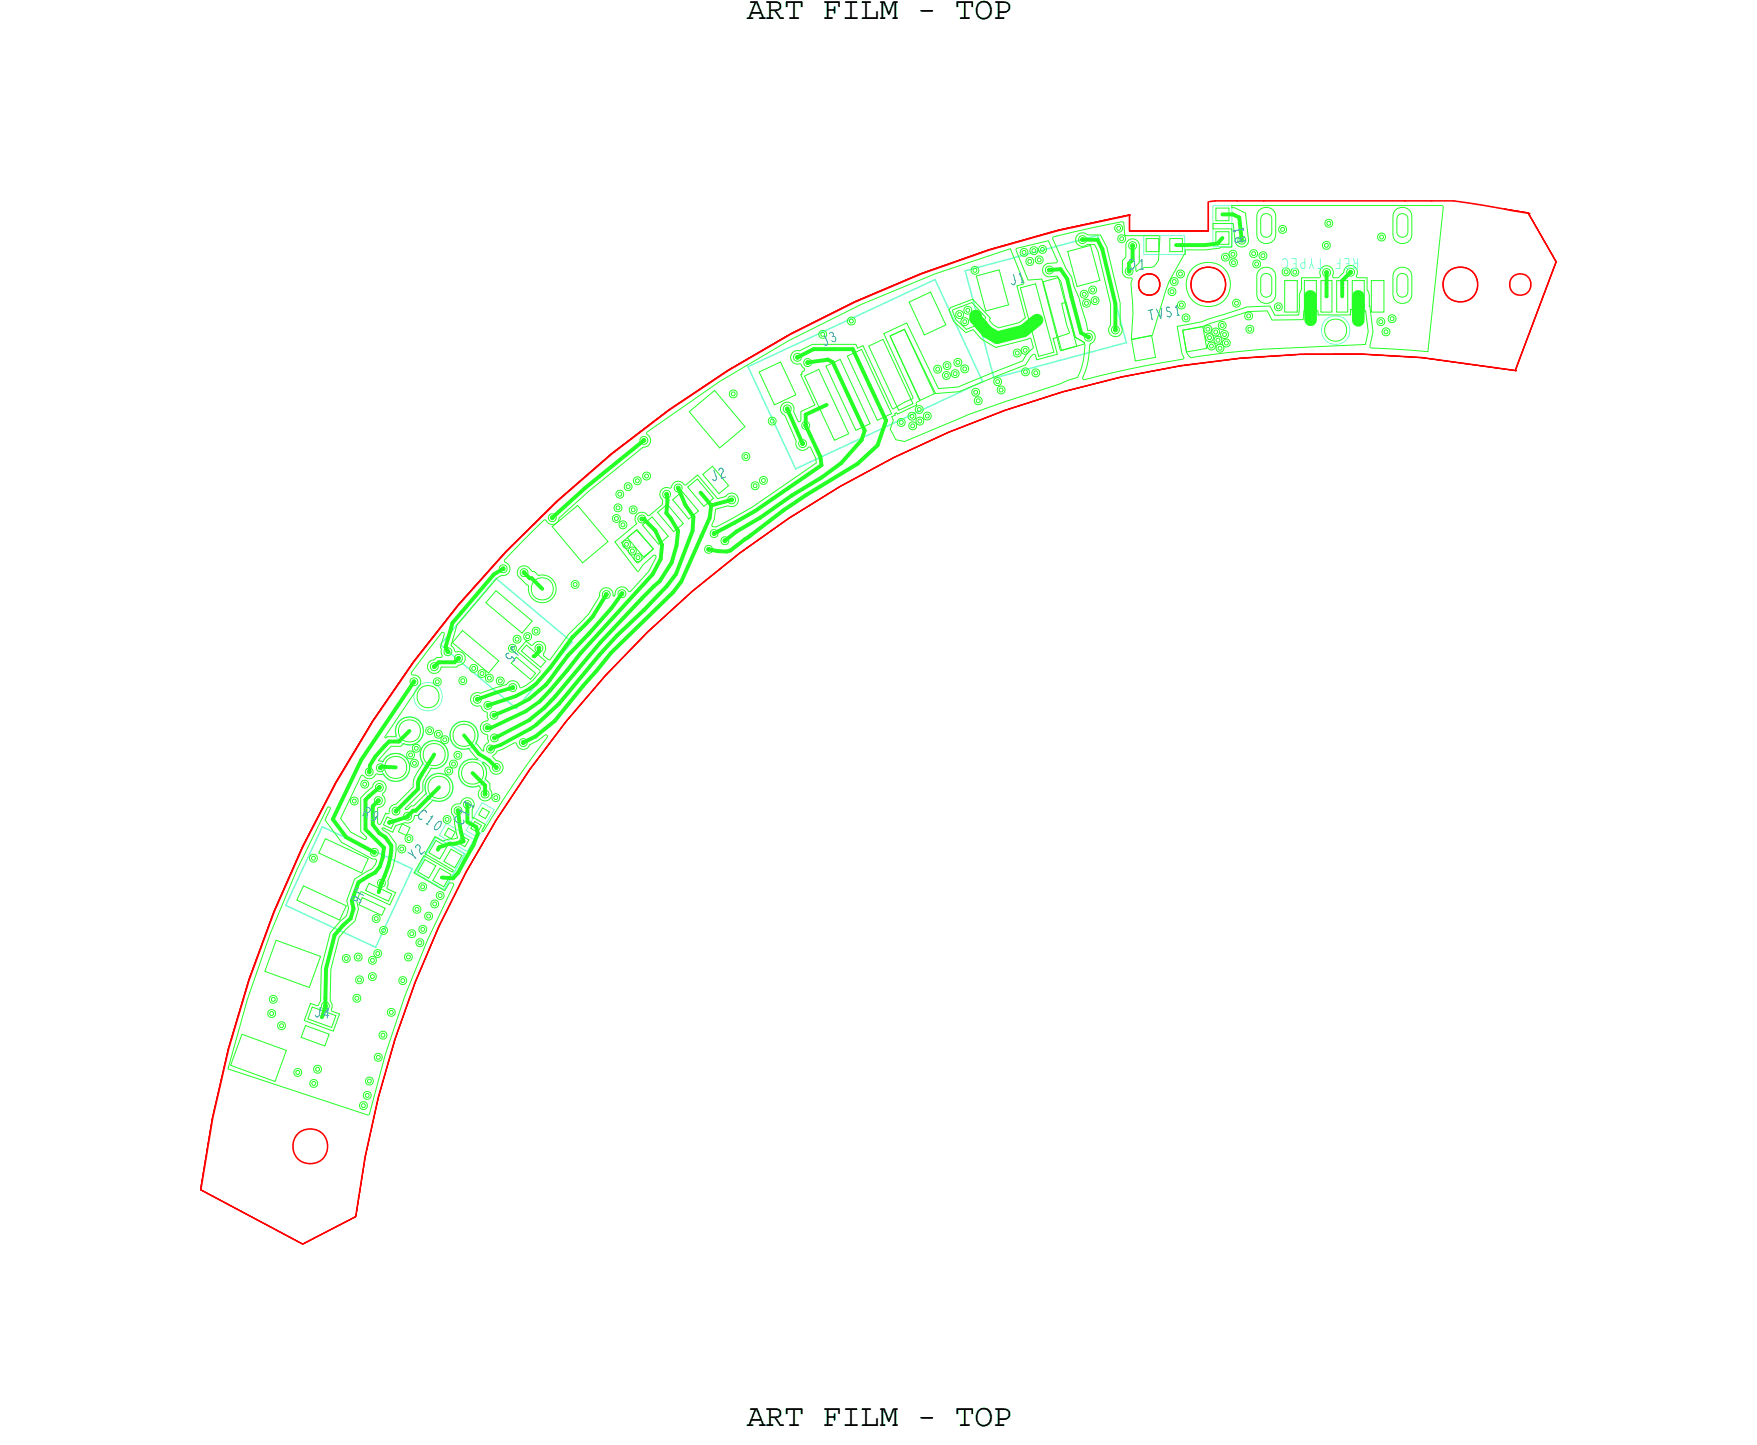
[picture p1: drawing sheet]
<svg xmlns="http://www.w3.org/2000/svg" width="112mm" height="92mm" viewBox="0 0 112 92" stroke-linecap="round" stroke-linejoin="round" font-family="sans-serif">
<defs><g id="words">
<g font-size="2">
<text x="47.4" y="1.2">ART FILM - TOP</text>
<text x="47.4" y="90.5">ART FILM - TOP</text>
</g>
<g font-size=".6" fill="#0097b7">
<text x="71.7" y="17.1">D1</text>
<text x="79.1" y="15.3" transform="rotate(-100 79.1 15.3)">R 1</text>
<text x="52.3" y="22" transform="rotate(-25 52.3 22)">J3</text>
<text x="64.2" y="18.1" transform="rotate(-15 64.2 18.1)">J1</text>
<text x="72.9" y="20.3" transform="rotate(-10 72.9 20.3)">T V S 1</text>
<text x="45.2" y="30.6" transform="rotate(-20 45.2 30.6)">J2</text>
<text x="32.6" y="40.9" transform="rotate(130 32.6 40.9)">J5</text>
<text x="23" y="51.8" transform="rotate(25 23 51.8)">R9</text>
<text x="26.4" y="51.8" transform="rotate(35 26.4 51.8)">C 1 0</text>
<text x="29.3" y="52.4" transform="rotate(-60 29.3 52.4)">C 1 1</text>
<text x="22.7" y="56.3" transform="rotate(115 22.7 56.3)">J6</text>
<text x="26.3" y="54.6" transform="rotate(-40 26.3 54.6)">Y2</text>
</g>
<text font-size=".6" fill="#75ffd9" x="86.2" y="16.4" transform="rotate(-180 86.2 16.4)">REF</text>
</g></defs>
<!-- layer: Board Outline -->
<g fill="none" stroke="#f00" stroke-width=".1">
<path d="M71.7 14.7h5zM71.7 13.7v1zM71.7 13.7a72.6 72.6 0 0 0-58.9 61.8M76.7 12.8v1.9zM77.1 12.7h1.4zM77.1 12.7l-.3 .1M78.5 12.7h1.7zM80.2 12.7h9zM89.2 12.7h1.7zM90.9 12.7h1.4zM92.3 12.8l3.8 .6M96.1 13.4l1 .2"/>
<path d="M97 13.5l1.8 3.1zM98.8 16.6l-2.6 6.9zM96.2 23.5a62.6 62.6 0 0 0-73.6 53.7M12.8 75.5l6.4 3.5zM19.2 79l3.4-1.8z"/>
<circle cx="72.9" cy="18.1" r=".68"/>
<circle cx="76.7" cy="18.1" r="1.11"/>
<circle cx="92.7" cy="18.1" r="1.11"/>
<circle cx="96.5" cy="18.1" r=".68"/>
<circle cx="19.7" cy="72.8" r="1.11"/>
</g>
<g fill="none" stroke="#f00" stroke-width=".06">
<path d="M71.7 13.6h.1M71.7 13.6v1.1zM71.7 14.7h5zM71.7 13.7v1zM71.7 13.6a72.6 72.6 0 0 0-59 61.9M76.7 12.8v1.9zM95.5 13.3l1.5 .2M97 13.5h.1M97 13.5l1.8 3.1zM98 18.8l-1.8 4.7zM98.8 16.6l-.8 2.2zM96.2 23.5h.1"/>
<path d="M96.2 23.5a62.6 62.6 0 0 0-73.6 53.7M12.7 75.5h.1M12.8 75.5h.1M12.8 75.5l6.4 3.5zM19.2 79l3.4-1.8z"/>
<circle cx="72.9" cy="18.1" r=".68"/>
<circle cx="76.7" cy="18.1" r="1.11"/>
<circle cx="92.7" cy="18.1" r="1.11"/>
</g>
<!-- layer: Components -->
<g fill="none" stroke="#75ffd9" stroke-width=".1">
<path d="M59.4 17.7l3 6.5zM61.3 17.2l8.4-2.3zM61.3 17.2l1.8 6.8zM69.7 14.9l1.8 6.8zM31.5 36.7l-3.6 4.2zM31.5 36.7l4.8 4.1zM47.5 23.3l11.9-5.6zM47.5 23.3l3 6.5zM50.5 29.8l11.9-5.6zM63.1 24l8.4-2.3zM18.1 57.5l5.7 2.6zM20.5 52.5l5.7 2.6z"/>
<path d="M20.5 52.5l-2.4 5zM26.2 55.1l-2.4 5zM26.4 55.4l1.8 1.1zM27.7 53.1l1.8 1.1zM27.7 53.1l-1.3 2.3zM27.9 40.9l4.9 4.1zM29.5 54.3l-1.3 2.2zM29.5 54.2v.1zM36.3 40.8l-3.5 4.2z"/>
</g>
<g fill="none" stroke="#75ffd9" stroke-width=".06">
<path d="M72.6 15h2.6zM72.6 15v1.2zM72.6 16.2h2.6zM75.2 15v1.2zM77 15.7h1.2zM77 13.1h1.2zM77 13.1v2.6zM78.2 13.1v2.6zM28.3 52.3l1.8 1-.4 .7-1.8-1zM30.6 51l.8 .4-1.1 1.8-.7-.5z"/>
<circle cx="84.8" cy="21" r=".91"/>
<circle cx="25.1" cy="48.7" r=".91"/>
<circle cx="26" cy="46.4" r=".91"/>
<circle cx="27.2" cy="44.2" r=".91"/>
<circle cx="27.6" cy="47.9" r=".91"/>
<circle cx="27.9" cy="50" r=".91"/>
<circle cx="29.4" cy="46.7" r=".91"/>
<circle cx="30" cy="49.1" r=".91"/>
</g>
<!-- layer: Nets -->
<g fill="none" stroke="#26ff26" stroke-width=".25">
<path d="M66.6 17.1h.7zM67.3 17.1l.4 .6zM67.7 17.7l.3 1.1zM68 18.8l.6 2.3zM68.7 15.2h1zM69.7 15.2l.3 .6zM70 15.8l.8 3.5zM70.8 19.3v1.6zM71.9 15.6v.9zM74.7 15.6h1.8zM76.5 15.6l.8-.1zM77.6 13.6h.7z"/>
<path d="M77.6 15.1l-.3 .4zM78.3 13.6l.4 .2zM78.7 13.8l.1 1.4zM84.2 18.8h.1M84.2 17.3v1.5zM85.2 17.8l.5-.5zM85.2 17.8v1zM28.6 39.9l-.3 1.2zM28.7 39.5l-.1 .4zM31.3 36.5l-2.6 3zM31.3 36.5l.6-.4zM33.3 36.3l.3 .4z"/>
<path d="M33.6 36.7h.1zM33.7 36.7l.7 .7zM35.1 32.9l2.1-1.9zM37.2 31l3.7-3zM37.6 39.1l-.4 .5zM38.5 37.7l-.9 1.4zM38.8 38.6l-1.4 1.6zM39.5 37.7l-.7 .9zM40.7 32.9h.2zM40.7 38l-2.6 2.8zM40.9 32.9l.7 .8zM41.4 36.5l-4.6 5z"/>
<path d="M41.5 37.2l-.8 .8zM41.5 37.2l.4-.3zM41.6 33.7l.4 .9zM41.9 35.5l-.5 1zM42 34.6l-.1 .9zM42.3 32.6l.3 .3zM42.3 37.2l-1.4 1.5zM42.3 31.4l.1 .4zM42.4 31.8l-.1 .8zM42.6 32.9l.4 .8zM42.6 35.7l-.7 1.2zM42.9 36.4l-.6 .8z"/>
<path d="M42.9 34.6l-.3 1.1zM43 33.7l-.1 .9zM43 31l.1 .2zM43.1 31.2l.4 .9zM43.2 36.9l-.5 .7zM43.5 32.1l.5 .7zM43.7 35.9l-.5 1zM44 33.7l-1.1 2.7zM44 32.8v.9zM44.5 31.3l.6 .8zM44.5 34l-.8 1.9zM45 34.9l.6 .1z"/>
<path d="M45 32.9l-.5 1.1zM45.1 32.1l1.3-.4zM45.1 32.1l-.1 .8zM45.3 33.9l1.3-.7zM45.6 35h.5zM46 34.3l.8-.6zM46.1 35l.3-.1zM46.4 34.9l.9-.7zM46.6 33.2l1.3-.8zM46.8 33.7l1.5-.8zM47.3 34.2l.2-.1zM47.5 34.1l.1-.1z"/>
<path d="M47.6 34l2.1-1.6zM47.9 32.4l4.2-2.9zM48.3 32.9l2-1.4zM49.7 32.4l1.5-1zM50 26l.9 2.2zM50.3 31.5l1.9-1.2zM50.6 22.7l1-.5zM51.1 26.3l1.4-.6zM51.1 26.3v.7zM51.1 27l1 2zM51.2 31.4l3.2-2zM51.3 23l1.3-.2z"/>
<path d="M51.6 22.2h1.4zM52.1 29v.5zM52.2 30.3l1.2-.9zM52.6 22.8l.3 .2zM52.9 23l.9 2.1zM53 22.2h1.1zM53.8 25.1l1.1 2.2zM54.1 22.2l1.1 2.2zM54.4 29.4l1.3-1.1zM54.7 27.9l-1.3 1.5zM54.9 27.3l-.2 .6zM55.2 24.4l1 2.3z"/>
<path d="M56.2 26.7l-.5 1.6zM68.6 21.1l.5 .3zM21.1 52l.9 1.1zM21.2 59.4l-.5 2.1zM21.8 58.7l-.6 .7zM21.8 58.7l.5-.4zM22 53.1l1.8 1zM22.3 57.2l.1 .5zM22.4 57.7l-.1 .6zM22.8 56l-.5 1.2zM22.8 56l.6-.4zM22.9 48.2l-1.8 3.8z"/>
<path d="M23.2 52.6l1.2 1.2zM23.2 50.8v1.8zM23.4 55.6l.4-.2zM23.4 50.5l-.2 .3zM23.4 50.5l.7-.5zM23.5 48.6l-.1 .4zM23.7 52.3l.4 .6zM23.7 51.2l.3-.4zM23.7 51.2v.9zM23.8 48l-.3 .6zM24.1 52.9l.4 .2zM24.1 55l-.3 .4z"/>
<path d="M24.1 48.7h.1zM24.2 56.1l-.2 .5zM24.2 48.7h.9zM24.3 54.5l-.2 .5zM24.4 53.8l-.1 .7zM24.4 47.4l.3-.3zM24.4 47.4l-.6 .6zM24.4 55.6l-.2 .5zM24.5 53.1l.3 .6zM24.6 55l-.2 .6zM24.7 47.1h.6zM24.7 52.2l1.1-.3z"/>
<path d="M24.7 52.2h.1M24.8 54.4l-.2 .6zM24.8 54v.4zM24.8 53.7v.3zM25.3 47.1l.7-.7zM25.9 51.8h.1M26.2 51.5h.2zM26.2 51.5l-.3 .3zM26.3 43.3l-3.4 4.9zM26.5 50.1l-1.4 1.4zM26.5 49.7v.4zM26.6 49.5l-.1 .2z"/>
<path d="M26.8 49.2l-.2 .3zM27.2 50.7h.1M27.2 50.7l-.8 .8zM27.6 47.9l-.8 1.3zM27.8 42h1.1zM27.8 42l-.2 .3zM27.9 50l-.7 .7zM27.9 53.8l.6-.2zM27.9 53.8l-.1 .1zM28 55.7h.8zM28.3 41.1l.1 .3zM28.5 53.6h.3z"/>
<path d="M28.8 53.6l.6-.2zM29.1 55.4l-.3 .3zM29.1 41.8l-.2 .2zM29.2 52.4l.1 .4zM29.3 52.8l.1 .6zM29.5 54.6l-.4 .8zM29.7 51.1v1.1zM30 49.1l.8 .8zM30 53.7l-.5 .9zM30.2 52.5l.1 .4zM30.3 52.9l-.3 .8zM30.8 49.9v.5z"/>
<path d="M30.9 46.2h.3zM31 48.2l.5 .5zM31.1 47.5l.1-.1zM31.2 47.4h.2zM33.2 47.1l.8-.4zM33.6 44.4l1-.9zM33.6 45.7l1-.8zM33.6 43.7l.4-.3zM33.9 41.6h.1M33.9 41.6l.3-.2zM34 46.7l1.2-.9zM34 46l1.5-1.3z"/>
<path d="M34.2 41.1v.3zM34.9 43.2l-.3 .3zM34.9 43.8l-.7 .7zM34.9 42.4l-.9 1zM35.2 44.2l-.6 .7zM35.5 42.4l-.6 .8zM36 42.5l-1.1 1.3zM36.1 41.6l-.6 .8zM36.3 40.5l-1.4 1.9zM36.3 40.5l.9-.9zM36.8 41.5l-.8 1zM37 43.5l-1.8 2.3z"/>
<path d="M37.4 40.2l-1.3 1.4zM37.9 42.6l-.9 .9zM38 41.6l-2.5 3.1zM38.1 40.8l-2.9 3.4zM38.8 41.4l3.9-3.8zM38.8 41.4l-.9 1.2zM39.2 40.3l1.7-1.6zM39.2 40.3l-1.2 1.3zM20.7 64l-.3 .6zM20.7 63.4v.5zM20.7 63.9v.1zM20.7 61.5v1.9z"/>
</g>
<g fill="none" stroke="#26ff26" stroke-width=".06">
<path d="M57.7 19.2l1.4-.7 .9 2.1-1.3 .7zM60.5 19.7l1.2-.5 .8 .9v.1l-.5 .4-.7 .3a2.28 2.28 0 0 1-.8-1.1zM60.7 19.8l.2-.1 .2 .1 .1 .2-.1 .1-.2 .1-.2-.1v-.1zM60.8 19.9l.1-.1 .1 .1v.1l-.1 .1-.1-.1zM61.2 19.5l.2-.1 .2 .1 .1 .2-.1 .2h-.2h-.2v-.2zM61.3 19.6h.1h.1v.2h-.1h-.1zM61.7 17l.2-.1 .2 .1v.2v.1l-.2 .1-.2-.1-.1-.1zM61.7 19.9l.2-.1 .2 .1 .1 .2-.1 .1-.2 .1-.2-.1v-.1zM61.8 17.1l.1-.1 .1 .1v.1l-.1 .1-.1-.1zM61.8 20l.1-.1 .1 .1v.1l-.1 .1-.1-.1zM62 17.5l1.4-.4 .6 2.3-1.4 .3zM64.5 15.8l2-.5 .6 1.3-.1 .1-.7 .1-.1 .2v.3l.3 .3 .6-.1 .2 .4 1 3.5 .5 .3v.2l-1.5 .3-1.2-4.5-.8 .1-.8-1.9z"/>
<path d="M64.8 18.3l.9-.3 1.2 4.4-1 .2zM64.8 15.8h.2h.2l.1 .2-.1 .2-.2 .1-.2-.1v-.2zM64.9 16l.1-.1 .1 .1v.1h-.1h-.1zM65.2 16.4l.2-.1 .2 .1v.2v.2h-.2h-.2l-.1-.2zM65.3 16.5h.1h.1v.2h-.1h-.1zM65.4 15.7h.2h.2l.1 .2-.1 .2-.2 .1-.2-.1v-.2zM65.5 15.9l.1-.1 .1 .1v.1h-.1h-.1zM65.8 16.3l.2-.1 .1 .1 .1 .2-.1 .2h-.1h-.2l-.1-.2zM65.9 16.4h.1h.1v.2h-.1h-.1zM66 15.7l.2-.1 .2 .1v.1v.2l-.2 .1-.2-.1-.1-.2zM66.1 15.8l.1-.1 .1 .1v.1l-.1 .1-.1-.1zM66.2 17.9l1-.3 1.1 4.4-.9 .2z"/>
<path d="M66.4 17l.2-.1 .2 .1 .1 .1-.1 .2-.2 .1-.2-.1v-.2zM66.5 17.1l.1-.1 .1 .1v.1l-.1 .1-.1-.1zM66.8 15.1l4.5-1 .1 .9h2.2l-.1 1.5-.3 .4a1.33 1.33 0 0 0-1.1 .3v-.3l.2-.2v-1.2l-.1-.2-.4-.1-.3 .2v.9l-.3 .2 .1 .9 .2 .2 .3 .1v.3a14.6 14.6 0 0 1 0 3.5l1.3-.2 1.1-3.4 1-1.7v-.3h1.3l1-.2h.7v-1.2h-1.2v-.3h1.3l.2 1.3 .3 .2 .4-.2v-.3l-.1-1.7-.7-.3h-.2v-.2h13.3l.1 .1-1 9.2-3.6-.2 .1-1-.2-1.7v-.7l-.1-.3v-.8h-.7v-.5l-.1-.2-.3-.1-.3 .2-.1 .3-.4 .3h-.2l-.1-.5-.4-.2-.4 .2v.5h-1.2l-.2 2.4h-1.5l-.3-.6-1.4 .1-2.9 .9-1.6 .3 .3 1.7 .1 .3v.1l-3.4 .6-2.9 .7-.1-.1a4.7 4.7 0 0 0 .5-2.1l.3-.3v-.3l-.2-.3h-.3l-.5-2.1-.3-.7-.2-.6-.3-.6-.9-1.8zM67.8 16l1.4-.4 .6 2.2-1.4 .4zM68.4 14.9l.3-.1 .3 .1h.9l.4 .8 .8 3.5v1.4l.1 .4-.1 .2-.2 .1h-.3l-.2-.3 .1-.4v-1.3l-.8-3.4-.2-.4h-.5l-.3 .1h-.2l-.2-.4zM68.5 15h.2h.2l.1 .2-.1 .2-.2 .1-.2-.1v-.2zM68.6 15.1h.1h.1v.2h-.1h-.1zM68.6 18.5l.2-.1 .2 .1 .1 .2-.1 .1-.2 .1-.2-.1v-.1zM68.7 18.6h.1h.1v.1l-.1 .1-.1-.1zM68.8 19.1l.2-.1 .2 .1v.1v.2l-.2 .1-.2-.1-.1-.2zM68.9 19.2l.1-.1 .1 .1v.1l-.1 .1-.1-.1zM69.2 18.2h.2h.1l.1 .2-.1 .2-.1 .1-.2-.1-.1-.2z"/>
<path d="M69.2 18.3h.2h.1v.2h-.1h-.2zM69.3 18.9l.2-.1 .2 .1 .1 .2-.1 .2h-.2h-.2v-.2zM69.4 19h.1h.1v.1l-.1 .1-.1-.1zM70.8 14.3l.2-.1 .2 .1 .1 .2-.1 .2h-.2h-.2v-.2zM70.9 14.4h.1h.1v.2h-.1h-.1zM71 15l.2-.1 .2 .1v.2v.1l-.2 .1-.2-.1-.1-.1zM71.1 15.1l.1-.1 .1 .1v.1l-.1 .1-.1-.1zM71.5 17h.2h.2v.2v.2l-.2 .1-.2-.1-.1-.2zM71.6 17.2l.1-.1 .1 .1v.1h-.1h-.1zM71.7 15.4l.2-.1 .2 .1v.2v.2h-.2h-.2l-.1-.2zM71.8 15.5h.1h.1v.2h-.1h-.1zM72.8 15.1h.8v.9h-.8z"/>
<path d="M74.2 18.3h.2h.2v.2v.2l-.2 .1-.2-.1-.1-.2zM74.3 15.1h.8v.9h-.8zM74.3 18.5l.1-.1 .1 .1v.1h-.1h-.1zM74.3 17.7l.2-.1 .2 .1 .1 .2-.1 .1-.2 .1-.2-.1v-.1zM74.4 17.8l.1-.1 .1 .1v.1l-.1 .1-.1-.1zM74.7 17.2l.2-.1 .2 .1 .1 .2-.1 .2h-.2h-.2v-.2zM74.8 19.2l.2-.1 .2 .1v.2v.1l-.2 .1-.2-.1-.1-.1zM74.8 17.3h.1h.1v.1l-.1 .1-.1-.1zM74.9 19.3l.1-.1 .1 .1v.1l-.1 .1-.1-.1zM77.2 13.2h.8v.8h-.8zM77.2 14.7h.8v.8h-.8zM77.6 16.2l.2-.1 .2 .1v.1v.2l-.2 .1-.2-.1-.1-.2z"/>
<path d="M77.7 16.3l.1-.1 .1 .1v.1h-.1h-.1zM78.1 16l.2-.1 .1 .1 .1 .1-.1 .2-.1 .1-.2-.1-.1-.2zM78.1 16.5l.2-.1 .2 .1v.2v.1l-.2 .1-.2-.1-.1-.1zM78.1 16.1l.2-.1 .1 .1v.1l-.1 .1-.2-.1zM78.2 16.6h.1h.1v.1l-.1 .1-.1-.1zM78.3 19.1l.2-.1 .2 .1v.1v.2l-.2 .1-.2-.1-.1-.2zM78.4 19.2l.1-.1 .1 .1v.1l-.1 .1-.1-.1zM79.1 19.9l.2-.1 .1 .1 .1 .2-.1 .1-.1 .1-.2-.1-.1-.1zM79.1 20l.2-.1 .1 .1v.1l-.1 .1-.2-.1zM79.4 15.9l.2-.1 .2 .1v.2v.2h-.2h-.2l-.1-.2zM79.5 16h.1h.1v.2h-.1h-.1zM79.6 16.6l.2-.1 .2 .1v.2v.1l-.2 .1-.2-.1-.1-.1z"/>
<path d="M79.7 16.7l.1-.1 .1 .1v.1l-.1 .1-.1-.1zM79.9 13.4a.61 .61 0 0 1 .6-.2 .61 .61 0 0 1 .5 .6v1.1a.6 .6 0 0 1-.6 .6 .6 .6 0 0 1-.6-.6v-1.1zM79.9 17.2a.61 .61 0 0 1 .6-.2 .61 .61 0 0 1 .5 .6v1.1a.6 .6 0 0 1-.6 .6 .6 .6 0 0 1-.6-.6v-1.1zM80 16.1l.2-.1 .2 .1v.1v.2l-.2 .1-.2-.1-.1-.2zM80.1 16.2l.1-.1 .1 .1v.1l-.1 .1-.1-.1zM80.1 13.6h.3h.2l.1 .3v.8l-.1 .3-.2 .1-.3-.1-.1-.3v-.8zM80.1 17.4h.3h.2l.1 .3v.8l-.1 .3-.2 .1-.3-.1-.1-.3v-.8zM81 19.3l.1-.1 .2 .1 .1 .2-.1 .1-.2 .1-.1-.1-.1-.1zM81 19.4l.1-.1 .2 .1v.1l-.2 .1-.1-.1zM81.2 14.4l.2-.1 .2 .1 .1 .2-.1 .1-.2 .1-.2-.1v-.1zM81.3 14.5l.1-.1 .1 .1v.1l-.1 .1-.1-.1zM81.4 17.1l.2-.1 .2 .1 .1 .2-.1 .1-.2 .1-.2-.1v-.1z"/>
<path d="M81.5 17.2l.1-.1 .1 .1v.1l-.1 .1-.1-.1zM81.5 17.8h.8v2h-.8zM82 17.1l.2-.1 .2 .1v.2v.1l-.2 .1-.2-.1-.1-.1zM82.1 17.2h.1h.1v.1l-.1 .1-.1-.1zM82.8 17.8h.8v2h-.8zM83.8 17.8h.7v2h-.7zM84 15.4l.2-.1 .2 .1v.2v.1l-.2 .1-.2-.1-.1-.1zM84 17.1l.2-.1 .2 .1 .1 .2-.1 .2h-.2h-.2v-.2zM84.1 15.5l.1-.1 .1 .1v.1l-.1 .1-.1-.1zM84.1 17.2h.1h.1v.2h-.1h-.1zM84.2 14l.1-.1 .2 .1 .1 .2-.1 .1-.2 .1-.1-.1-.1-.1zM84.2 14.1l.1-.1 .2 .1v.1l-.2 .1-.1-.1z"/>
<path d="M84.8 17.8h.7v2h-.7zM85.5 17.1l.2-.1 .2 .1 .1 .2-.1 .2h-.2h-.2v-.2zM85.6 17.2h.1h.1v.1l-.1 .1-.1-.1zM85.8 17.8h.8v2h-.8zM87 17.8h.8v2h-.8zM87.5 14.9l.2-.1 .2 .1v.1v.2l-.2 .1-.2-.1-.1-.2zM87.6 15l.1-.1 .1 .1v.1l-.1 .1-.1-.1zM88.5 13.4a.61 .61 0 0 1 .7-.2 .61 .61 0 0 1 .4 .6v1.1a.6 .6 0 0 1-.6 .6 .6 .6 0 0 1-.6-.6v-1.1zM88.5 17.2a.61 .61 0 0 1 .7-.2 .61 .61 0 0 1 .4 .6v1.1a.6 .6 0 0 1-.6 .6 .6 .6 0 0 1-.6-.6v-1.1zM88.8 13.6h.2h.3l.1 .3v.8l-.1 .3-.3 .1-.2-.1-.1-.3v-.8zM88.8 17.4h.2h.3l.1 .3v.8l-.1 .3-.3 .1-.2-.1-.1-.3v-.8zM31.5 37.5l2.3 1.9-.7 .8-2.3-1.9z"/>
<path d="M31.8 35.9l.1-.1 .2 .1 .1 .2-.1 .2h-.2h-.1l-.1-.2zM31.8 36h.1h.2v.2h-.2h-.1zM33 36l.2-.1h.2l.8 .6a.88 .88 0 0 1 1.1 .8 .88 .88 0 0 1-1 1 .88 .88 0 0 1-.8-1.1l-.6-.7-.1-.2zM33.1 36.2l.2-.1 .2 .1v.1v.2l-.2 .1-.2-.1-.1-.2zM33.2 36.3l.1-.1 .1 .1v.1l-.1 .1-.1-.1zM33.8 33.7l.8-.7 .4 .3 .3-.1 .2-.3 1.9-1.7 3.4-2.8 .3-.1 .2-.4-.3-.4 .1-.1a72.1 72.1 0 0 1 23-11.6l.9 2.1-.1 .1-.4 .1 .6 2.1-.4 .3-1.3 .3-.4-.2-.2-.2 .1-.2-1.2-1.2-1.4 .5-.1 .2 .3 .7 .8 .7 .5-.2 .5 .6 .9 .6 2.2-.6 .2 .6-.4 .4-.3 .4-4.1 1.7-1.2 .1-2-4.2-1.5 .7 1.8 4v.1l-1.2 .7-1.9-4.1-.4 .2-.1-.2h-2.7l-.8 .4h-.4l-.2 .2v.3l.3 .3h.3l.3 .3-.3 .4 .9 1.9-.9 .4v.6l-.1 .1-.1-.1-.2-.6v-.3l-.2-.2-.2-.1-.3 .1-.1 .2-.1 .2 .3 .4 .7 1.6 .1 .4 .4 .2 .4-.2 .4 .7v.3l-4 2.8-2.3 1.3-.3-.1v-.1l.1-.3 .1-.7 .8-.2 .3 .1 .2-.1 .2-.4-.2-.3-.4-.1-.2 .2-.6 .2-1.2-1.6-.8 .7-.3-.2h-.2l-.3 .1-.1 .3h-.5l-.2 .4 .2 .3-.1 .3-.8 .7-.4-.2-.3 .1-.2 .3 .1 .3-1.4 1.2 1.5 1.9 1-1 .1-.1v.1a5.1 5.1 0 0 1-1.6 2.2h-.1l-.3-.2h-.3l-.2 .2-.1 .4-.1-.4-.2-.1-.3-.1-.2 .1-.1 .2v.2l-.7 1.2-1.3 1.3-1.2 1.6-.4-.3 .1-.5-.1-.3-.4-.1-.4 .3-.3-.3-.6 .6 1.4 1.2 .1 .2-.5 .5-.7 .5-.1-.1-.2-.3-.3-.1-.3 .2-1.7 .6h-.3l-.2 .1-.1 .3v.2l.3 .2h.3l.2 .3 .2 .1 .1 .5-.4 .2-.1 .2 .1 .4 .4 .2v.4l-.2 .2-.1 .4-.5-.6a.88 .88 0 0 0-.5-1.3 .88 .88 0 0 0-1.1 .9 .88 .88 0 0 0 1.1 .8l.6 .7h-.1a.88 .88 0 0 0-1.1 .9 .88 .88 0 0 0 1.3 .8l.1 .1-.1 .4 .1 .3 .2 .1 .4-.1 .1-.3-.1-.3v-.4l-.3-.3a.88 .88 0 0 0-.2-1h.1l.1 .1 .5 .6h.4l.2-.2v-.2l-.1-.3-.3-.1-.2-.2 .2-.4 1.2-.6 .3 .4h.3l1.3-.9 .1 .1v.1a62.8 62.8 0 0 0-4 6l-.1-.1 .2-.4-.8-.4v-.5l.1-.3-.1-.3-.2-.2-.3 .1-.3 .3-.4 .1-.1 .3v.2l.1 .2 .2 1.4-.9 .2-.5-.3-.6 1.1 1.8 1.1-.1 .1-1.8-1.1-.6 1.1 1.9 1.1 .3-.5 .2 .1 .1 .1a63.3 63.3 0 0 0-5.3 14.5l-.2 .1-8.8-3a71.9 71.9 0 0 1 6.3-16.6h.1l.1 .1-.4 .7 1.1 1.5 1.9 1h.2l.1 .2a.85 .85 0 0 1-.6 .6l-.8 .5-.5 1.4 .1 .5-.1 .4-1 1.1-.6 2.2v2.1l-.2 .3-.5-.1-.4 1.1 1.9 .6 .4-1-.6-.2 .1-.4-.1-.2a9.1 9.1 0 0 1 .5-4.1l1-1 .3-.8-.2-.5 .3-.6 1.8 .8 .4-.7-.5-.3 .1-.7a4.9 4.9 0 0 0 .4-2.1l-.4-.7-.4-.3 .6 .2 .2-.4 1-.2 .2-.4h.2l1-1a.88 .88 0 0 0 1.2-.7 .88 .88 0 0 0-1-1 .88 .88 0 0 0-.6 1.2l-.8 .9h-.2l-.2 .2-.2-.1 1.1-1.1 .1-.6 .5-.8a.88 .88 0 0 0 1-1 .88 .88 0 0 0-1.2-.7 .88 .88 0 0 0-.3 1.3l-.6 1-.1 .6-1.1 1.1-.3 .1-.1 .4h-.2l-.4 .7-.1-.1v-.9l.3-.1 .1-.3v-.2l-.1-.3 .2-.3-.1-.4-.2-.1h-.3l-.3 .3-.7 .7v2.2l.4 .3-.2 .2-.8-.5-.7-.8 1.3-2.8h.1l.2 .2h.3l.2-.1 .2-.2 .1 .1a.44 .44 0 0 1 .6 .2 .89 .89 0 0 0 1.3-.3 .89 .89 0 0 0-.4-1.2 .89 .89 0 0 0-1.2 .4h-.3l.8-.9h.6l.2-.2a.88 .88 0 0 0 1.2-.7 .88 .88 0 0 0-1-1 .88 .88 0 0 0-.7 1.2l-.7 .1 2.3-3.4-.1-.4-.2-.1-.3-.1v-.1l2-2.6 .1 .1-.2 .9 .1 .6h-.4l-.4 .3-.2 .3 .1 .2 .2 .2h.3l.2-.1 .1-.3h1l.4-.2 .1-.3v-.3l-.3-.1h-.3l-.3-.4 .4-1.3 2.5-3 .8-.3v-.4l-.3-.4zM33.8 39.9l.2-.1 .2 .1 .1 .2-.1 .1-.2 .1-.2-.1v-.1zM34.9 32.7l.2-.1 .1 .1 .1 .2-.1 .1-.1 .1-.2-.1-.1-.1zM34.9 32.8l.2-.1 .1 .1v.1l-.1 .1-.2-.1zM35.1 33.4l1.6-1.3 1.9 2.3-1.6 1.3zM36.3 36.9l.2-.1 .2 .1 .1 .2-.1 .2h-.2h-.2v-.2zM36.4 37h.1h.1v.2h-.1h-.1z"/>
<path d="M38.3 37.6l.2-.1 .2 .1v.1v.2l-.2 .1-.2-.1-.1-.2zM38.4 37.7l.1-.1 .1 .1v.1l-.1 .1-.1-.1zM38.9 32.7h.2h.2l.1 .2-.1 .2-.2 .1-.2-.1v-.2zM39 32.8h.1h.1v.2h-.1h-.1zM39 32.1l.2-.1 .2 .1 .1 .1-.1 .2-.2 .1-.2-.1v-.2zM39.1 32.2l.1-.1 .1 .1v.1l-.1 .1-.1-.1zM39.2 31.2l.1-.1 .2 .1 .1 .2-.1 .1-.2 .1-.1-.1-.1-.1zM39.2 31.3l.1-.1 .2 .1v.1l-.2 .1-.1-.1zM39.3 37.5l.2-.1 .2 .1v.2v.2h-.2h-.2l-.1-.2zM39.4 33.1h.1h.2l.1 .2-.1 .2-.2 .1-.1-.1-.1-.2zM39.4 37.6h.1h.1v.1l-.1 .1-.1-.1zM39.4 33.3l.1-.1 .2 .1v.1h-.2h-.1z"/>
<path d="M39.4 34.4l1-.8 1.1 1.2-1 .9zM39.6 34.4l.2-.1 .2 .1v.1v.2l-.2 .1-.2-.1-.1-.2zM39.7 34.5l.1-.1 .1 .1v.1l-.1 .1-.1-.1zM39.7 30.7l.2-.1 .2 .1v.2v.2h-.2h-.2l-.1-.2zM39.8 30.8h.1h.1v.2h-.1h-.1zM39.8 34.1l.6-.5 1.1 1.2-.7 .6zM40 34.8l.1-.1 .2 .1 .1 .2-.1 .1-.2 .1-.1-.1-.1-.1zM40 32.2l.2-.1 .2 .1v.2v.1l-.2 .1-.2-.1-.1-.1zM40 34.9l.1-.1 .1 .1v.1l-.1 .1-.1-.1zM40.1 32.3l.1-.1 .1 .1v.1l-.1 .1-.1-.1zM40.3 30.3h.2h.1l.1 .2-.1 .2-.1 .1-.2-.1-.1-.2zM40.3 35.2l.2-.1 .2 .1v.2v.2h-.2h-.2l-.1-.2z"/>
<path d="M40.3 30.5l.2-.1 .1 .1v.1h-.1h-.2zM40.4 35.3h.1h.1v.2h-.1h-.1zM40.6 32.8l.1-.1 .2 .1 .1 .1-.1 .2-.2 .1-.1-.1-.1-.2zM40.6 32.9l.1-.1 .1 .1v.1l-.1 .1-.1-.1zM40.7 27.8l.2-.1 .2 .1v.2v.1l-.2 .1-.2-.1-.1-.1zM40.8 27.9l.1-.1 .1 .1v.1l-.1 .1-.1-.1zM40.8 33.3l.6-.5 1 1.2-.6 .6zM40.9 30h.1h.2l.1 .2-.1 .2-.2 .1-.1-.1-.1-.2zM40.9 30.2l.1-.1 .2 .1v.1h-.2h-.1zM41.7 32.5l.6-.5 1.1 1.2-.6 .5zM42.1 31.2l.2-.1 .2 .1 .1 .2-.1 .1-.2 .1-.2-.1v-.1zM42.2 31.3l.1-.1 .1 .1v.1l-.1 .1-.1-.1z"/>
<path d="M42.7 31.7l.6-.5 1 1.2-.6 .5zM42.9 30.8l.1-.1 .2 .1 .1 .2-.1 .1-.2 .1-.1-.1-.1-.1zM42.9 30.9h.1h.2v.1l-.2 .1-.1-.1zM43.6 30.9l.7-.5 1 1.2-.6 .5zM43.7 26.1l1.7-1.3 1.9 2.3-1.6 1.3zM44.6 30.1l.6-.5 1 1.2-.6 .5zM44.8 34.7l.2-.1 .2 .1v.2v.1l-.2 .1-.2-.1-.1-.1zM44.9 34.8l.1-.1 .1 .1v.1l-.1 .1-.1-.1zM45.1 33.7l.2-.1 .2 .1 .1 .2-.1 .1-.2 .1-.2-.1v-.1zM45.2 33.8l.1-.1 .1 .1v.1l-.1 .1-.1-.1zM45.8 34.2l.2-.1 .2 .1 .1 .1-.1 .2-.2 .1-.2-.1v-.2zM45.9 34.3l.1-.1 .1 .1v.1h-.1h-.1z"/>
<path d="M46.2 31.6l.2-.1 .2 .1 .1 .1-.1 .2-.2 .1-.2-.1v-.2zM46.3 31.7l.1-.1 .1 .1v.1l-.1 .1-.1-.1zM46.4 24.8h.1h.2l.1 .2-.1 .2-.2 .1-.1-.1-.1-.2zM46.4 24.9h.1h.2v.2h-.2h-.1zM47.2 28.8l.1-.1 .2 .1 .1 .2-.1 .1-.2 .1-.1-.1-.1-.1zM47.2 28.9h.1h.2v.1l-.2 .1-.1-.1zM47.7 30.7l.2-.1 .2 .1 .1 .1-.1 .2-.2 .1-.2-.1v-.2zM47.8 30.8l.1-.1 .1 .1v.1l-.1 .1-.1-.1zM48.2 23.6l1.3-.6 1 2.1-1.3 .6zM48.3 30.3l.2-.1 .1 .1 .1 .2-.1 .2h-.1h-.2l-.1-.2zM48.3 30.4h.2h.1v.2h-.1h-.2zM48.8 26.6l.2-.1 .2 .1 .1 .1-.1 .2-.2 .1-.2-.1v-.2z"/>
<path d="M48.9 26.7l.1-.1 .1 .1v.1l-.1 .1-.1-.1zM49.8 25.8l.2-.1 .2 .1v.2v.1l-.2 .1-.2-.1-.1-.1zM49.9 25.9l.1-.1 .1 .1v.1l-.1 .1-.1-.1zM50.4 22.5l.2-.1 .2 .1 .1 .2-.1 .2h-.2h-.2v-.2zM50.5 22.6h.1h.1v.1l-.1 .1-.1-.1zM50.8 28l.1-.1 .2 .1 .1 .2-.1 .1-.2 .1-.1-.1-.1-.1zM50.8 28.1l.1-.1 .2 .1v.1l-.2 .1-.1-.1zM51 26.8h.1h.2l.1 .2-.1 .2-.2 .1-.1-.1-.1-.2zM51 26.9h.1h.2v.2h-.2h-.1zM51.1 23.9l.9-.5 1.9 4.1-.9 .4zM51.1 22.8h.2h.2v.2v.2l-.2 .1-.2-.1-.1-.2zM51.2 23l.1-.1 .1 .1v.1h-.1h-.1z"/>
<path d="M52 21h.2h.2l.1 .2-.1 .2-.2 .1-.2-.1v-.2zM52.4 23.2l.9-.4 1.9 4.1-.9 .4zM53.8 22.6l.9-.4 1.9 4.1-.9 .4zM53.9 20.2l.1-.1 .2 .1 .1 .2-.1 .1-.2 .1-.1-.1-.1-.1zM53.9 20.3h.1h.1v.1l-.1 .1-.1-.1zM55.1 22l.9-.5 2 4.1-1 .4zM56.5 21.3l.9-.4 2 4.1 1.5-.1 4.2-1.7 .5-.7h.1l.1 .3 1.3-.3-.3-1 1.1-.4-.5-1.8 .3-.1 .6 2.2 .5 .3a4.2 4.2 0 0 1-.4 2.3l-1.3 .4a69.3 69.3 0 0 0-9.7 3.6l-.5-.1-.4-.7 .2-.5-.1-.2 .2-.2 .1-.1 .1 .1 1.2-.6v-.1l.2-.2zM56.5 21.3l.9-.4 1.9 4.1-.9 .4zM57 26.6h.2h.2l.1 .2-.1 .2-.2 .1-.2-.1v-.2zM57.1 26.8l.1-.1 .1 .1v.1h-.1h-.1zM57.7 26.2h.2h.2v.2v.2l-.2 .1-.2-.1-.1-.2zM57.7 26.9l.2-.1 .2 .1 .1 .1-.1 .2-.2 .1-.2-.1v-.2z"/>
<path d="M57.8 26.4l.1-.1 .1 .1v.1h-.1h-.1zM57.8 27l.1-.1 .1 .1v.1l-.1 .1-.1-.1zM58.2 25.8l.1-.1 .2 .1 .1 .2-.1 .2h-.2h-.1l-.1-.2zM58.2 26.6l.2-.1 .2 .1v.1v.2l-.2 .1-.2-.1-.1-.2zM58.2 25.9h.1h.2v.2h-.2h-.1zM58.3 26.7l.1-.1 .1 .1v.1l-.1 .1-.1-.1zM58.7 26.2h.2h.1l.1 .2-.1 .2-.1 .1-.2-.1-.1-.2zM58.7 26.3h.2h.1v.2h-.1h-.2zM59.3 23.3l.2-.1 .2 .1 .1 .1-.1 .2-.2 .1-.2-.1v-.2zM59.4 23.4l.1-.1 .1 .1v.1l-.1 .1-.1-.1zM59.9 23.7l.2-.1 .2 .1v.1v.2l-.2 .1-.2-.1-.1-.2zM59.9 23h.2h.2l.1 .2-.1 .2-.2 .1-.2-.1v-.2z"/>
<path d="M60 23.8l.1-.1 .1 .1v.1l-.1 .1-.1-.1zM60 23.1h.1h.1v.2h-.1h-.1zM60.4 23.5h.2h.2l.1 .2-.1 .2-.2 .1-.2-.1v-.2zM60.5 23.7l.1-.1 .1 .1v.1h-.1h-.1zM60.6 22.8h.2h.2v.2v.2l-.2 .1-.2-.1-.1-.2zM60.7 22.9h.1h.1v.2h-.1h-.1zM61 23.2h.2h.2l.1 .2-.1 .2-.2 .1-.2-.1v-.2zM61 20.2h.2h.2l.1 .2-.1 .2-.2 .1-.2-.1v-.2zM61.1 23.4l.1-.1 .1 .1v.1h-.1h-.1zM61.1 20.4l.1-.1 .1 .1v.1h-.1h-.1zM61.7 24.7l.2-.1 .2 .1 .1 .2-.1 .2h-.2h-.2v-.2zM61.8 24.8h.1h.1v.2h-.1h-.1z"/>
<path d="M61.9 25.3l.2-.1 .2 .1v.1v.2l-.2 .1-.2-.1-.1-.2zM62 25.4l.1-.1 .1 .1v.1l-.1 .1-.1-.1zM63.1 24.1l.2-.1 .2 .1 .1 .1-.1 .2-.2 .1-.2-.1v-.2zM63.2 24.2l.1-.1 .1 .1v.1h-.1h-.1zM63.4 24.6l.1-.1 .2 .1 .1 .2-.1 .1-.2 .1-.1-.1-.1-.1zM63.4 24.7l.1-.1 .2 .1v.1l-.2 .1-.1-.1zM64.4 22.2h.2h.2v.2v.2l-.2 .1-.2-.1-.1-.2zM64.5 22.3h.1h.1v.2h-.1h-.1zM64.9 22.1l.2-.1 .2 .1v.1v.2l-.2 .1-.2-.1-.1-.2zM64.9 23.4h.2h.2v.2v.2l-.2 .1-.2-.1-.1-.2zM65 22.2l.1-.1 .1 .1v.1l-.1 .1-.1-.1zM65 23.5h.1h.1v.2h-.1h-.1z"/>
<path d="M65.6 23.5l.1-.1 .2 .1 .1 .2-.1 .1-.2 .1-.1-.1-.1-.1zM65.6 23.6l.1-.1 .2 .1v.1l-.2 .1-.1-.1zM68.9 21.2l.2-.1 .2 .1v.2v.2h-.2h-.2l-.1-.2zM69 21.3h.1h.1v.2h-.1h-.1zM70.6 20.8l.2-.1 .2 .1v.1v.2l-.2 .1-.2-.1-.1-.2zM70.7 20.9l.1-.1 .1 .1v.1l-.1 .1-.1-.1zM71.8 21.5l1.3-.2 .2 1.4-1.2 .2zM75.1 21a10.9 10.9 0 0 0 2.7-.8l1.4-.4 1.2-.1 .3 .6h2l.1-.6h.8l.1 .3h2v-.4l1 .1 .1 1.3-.1 .9a70.4 70.4 0 0 0-11.1 .8l-.3-.4zM75.1 21l1.3-.3 .2 1.4-1.3 .2zM75.1 20l.2-.1 .2 .1v.2v.1l-.2 .1-.2-.1-.1-.1zM75.2 20.1h.1h.1v.1l-.1 .1-.1-.1zM76.5 20.7l.2-.1 .2 .1v.2v.2h-.2h-.2l-.1-.2z"/>
<path d="M76.6 20.8h.1h.1v.2h-.1h-.1zM76.6 21.3l.2-.1 .2 .1v.1v.2l-.2 .1-.2-.1-.1-.2zM76.7 21.4l.1-.1 .1 .1v.1l-.1 .1-.1-.1zM76.7 21.8l.2-.1 .2 .1v.2v.1l-.2 .1-.2-.1-.1-.1zM76.8 21.9l.1-.1 .1 .1v.1l-.1 .1-.1-.1zM77 20.9l.2-.1 .2 .1v.2v.1l-.2 .1-.2-.1-.1-.1zM77.1 21l.1-.1 .1 .1v.1l-.1 .1-.1-.1zM77.1 21.4l.2-.1 .2 .1 .1 .2-.1 .2h-.2h-.2v-.2zM77.2 21.5h.1h.1v.2h-.1h-.1zM77.2 21.9h.2h.2l.1 .2-.1 .2-.2 .1-.2-.1v-.2zM77.3 22h.1h.1v.2h-.1h-.1zM77.4 20.5l.2-.1 .2 .1v.2v.1l-.2 .1-.2-.1-.1-.1z"/>
<path d="M77.5 20.6l.1-.1 .1 .1v.1l-.1 .1-.1-.1zM77.5 21.1l.2-.1 .2 .1 .1 .1-.1 .2-.2 .1-.2-.1v-.2zM77.6 21.2l.1-.1 .1 .1v.1l-.1 .1-.1-.1zM77.7 21.6l.1-.1 .2 .1 .1 .2-.1 .1-.2 .1-.1-.1-.1-.1zM77.7 21.7l.1-.1 .2 .1v.1l-.2 .1-.1-.1zM79.1 20.7l.2-.1 .2 .1 .1 .2-.1 .2h-.2h-.2v-.2zM79.2 20.8h.1h.1v.2h-.1h-.1zM83 20.1h.2h.2v.2v.2l-.2 .1-.2-.1-.1-.2zM83.1 20.2h.1h.1v.2h-.1h-.1zM87.5 20.2h.1h.2l.1 .2-.1 .2-.2 .1-.1-.1-.1-.2zM87.5 20.4l.1-.1 .2 .1v.1h-.2h-.1zM87.8 20.9l.2-.1 .2 .1v.2v.1l-.2 .1-.2-.1-.1-.1z"/>
<path d="M87.9 21l.1-.1 .1 .1v.1l-.1 .1-.1-.1zM88.2 20.1l.2-.1 .1 .1 .1 .1-.1 .2-.1 .1-.2-.1-.1-.2zM88.3 20.2l.1-.1 .1 .1v.1l-.1 .1-.1-.1zM17.5 59.7l2.8 1-.7 2-2.8-1zM19.3 56.2l2.7 1.3-.4 .9-2.8-1.3zM19.7 54.3l.2-.1 .2 .1v.2v.1l-.2 .1-.2-.1-.1-.1zM19.8 54.4l.1-.1 .1 .1v.1l-.1 .1-.1-.1zM20.7 53.2l2.7 1.3-.4 .9-2.8-1.3zM22.3 50.7l.2-.1 .2 .1v.1v.2l-.2 .1-.2-.1-.1-.2zM22.4 50.8l.1-.1 .1 .1v.1l-.1 .1-.1-.1zM23 49.6l.1-.1 .2 .1 .1 .2-.1 .1-.2 .1-.1-.1-.1-.1zM23 57l1.4 .7-.2 .4-1.4-.7z"/>
<path d="M23 49.7l.1-.1 .2 .1v.1l-.2 .1-.1-.1zM23.2 48.8l.2-.1 .2 .1 .1 .2-.1 .2h-.2h-.2v-.2zM23.3 48.9h.1h.1v.2h-.1h-.1zM23.4 56.1l1.5 .6-.2 .5-1.5-.7zM23.6 53.9h.2h.1l.1 .2-.1 .2-.1 .1-.2-.1-.1-.2zM23.7 54h.1h.1v.2h-.1h-.1zM23.7 58.1h.2h.2v.2v.2l-.2 .1-.2-.1-.1-.2zM23.8 58.2h.1h.1v.2h-.1h-.1zM23.8 50.6h.2h.2l.1 .2-.1 .2-.2 .1-.2-.1v-.2zM23.9 49.8l.2-.1 .2 .1v.2v.2h-.2h-.2l-.1-.2zM23.9 50.8l.1-.1 .1 .1v.1h-.1h-.1zM24 48.6l.1-.1 .2 .1 .1 .1-.1 .2-.2 .1-.1-.1-.1-.2z"/>
<path d="M24 49.9h.1h.1v.1l-.1 .1-.1-.1zM24 55.9l.2-.1 .2 .1 .1 .2-.1 .1-.2 .1-.2-.1v-.1zM24 48.7l.1-.1 .2 .1v.1l-.2 .1-.1-.1zM24.1 56l.1-.1 .1 .1v.1l-.1 .1-.1-.1zM24.2 58.9l.1-.1 .2 .1 .1 .2-.1 .1-.2 .1-.1-.1-.1-.1zM24.2 59l.1-.1 .2 .1v.1l-.2 .1-.1-.1zM24.6 51.9l.5 .2-.3 .5-.5-.2zM24.9 51.3l.2-.1 .2 .1 .1 .2-.1 .2h-.2h-.2v-.2zM25 51.4h.1h.1v.1l-.1 .1-.1-.1zM25.3 53.7l.2-.1 .2 .1 .1 .2-.1 .2h-.2h-.2v-.2zM25.4 53.8h.1h.1v.1l-.1 .1-.1-.1zM25.5 52.3l.5 .2-.2 .5-.5-.2z"/>
<path d="M25.7 51.6h.2h.2v.2v.2l-.2 .1-.2-.1-.1-.2zM25.8 51.8l.1-.1 .1 .1v.1h-.1h-.1zM25.8 53.1l.2-.1 .1 .1 .1 .1-.1 .2-.1 .1-.2-.1-.1-.2zM25.8 53.2l.2-.1 .1 .1v.1l-.1 .1-.2-.1zM25.9 47.7h.2h.1l.1 .2-.1 .2-.1 .1-.2-.1-.1-.2zM25.9 59.1l.2-.1 .2 .1 .1 .2-.1 .1-.2 .1-.2-.1v-.1zM25.9 47.9l.2-.1 .1 .1v.1h-.1h-.2zM26 59.2l.1-.1 .1 .1v.1l-.1 .1-.1-.1zM26.1 43.1l.2-.1 .2 .1v.2v.1l-.2 .1-.2-.1-.1-.1zM26.1 48.3l.2-.1 .2 .1 .1 .1-.1 .2-.2 .1-.2-.1v-.2zM26.2 43.2l.1-.1 .1 .1v.1l-.1 .1-.1-.1zM26.2 48.4l.1-.1 .1 .1v.1l-.1 .1-.1-.1z"/>
<path d="M26.2 47.3l.2-.1 .2 .1 .1 .2-.1 .2h-.2h-.2v-.2zM26.3 57.5h.2h.2v.2v.2l-.2 .1-.2-.1-.1-.2zM26.3 47.4h.1h.1v.2h-.1h-.1zM26.4 57.7l.1-.1 .1 .1v.1h-.1h-.1zM26.5 59.7l.1-.1 .2 .1 .1 .1-.1 .2-.2 .1-.1-.1-.1-.2zM26.5 59.8l.1-.1 .2 .1v.1l-.2 .1-.1-.1zM26.6 56.1l.2-.1 .2 .1 .1 .2-.1 .2h-.2h-.2v-.2zM26.7 58.8l.1-.1 .2 .1 .1 .2-.1 .2h-.2h-.1l-.1-.2zM26.7 56.2h.1h.1v.1l-.1 .1-.1-.1zM26.7 58.9h.1h.1v.1l-.1 .1-.1-.1zM27 54.6l.7 .4-.5 .7-.7-.4zM27 58l.2-.1 .2 .1 .1 .2-.1 .1-.2 .1-.2-.1v-.1z"/>
<path d="M27.1 46.2l.2-.1 .2 .1v.2v.2h-.2h-.2l-.1-.2zM27.1 58.1l.1-.1 .1 .1v.1l-.1 .1-.1-.1zM27.2 46.3h.1h.1v.1l-.1 .1-.1-.1zM27.4 42.1h.2h.2v.2v.2l-.2 .1-.2-.1-.1-.2zM27.4 57.2l.2-.1 .2 .1v.2v.1l-.2 .1-.2-.1-.1-.1zM27.5 42.3l.1-.1 .1 .1v.1h-.1h-.1zM27.5 57.3h.1h.1v.1l-.1 .1-.1-.1zM27.6 43.1l.2-.1 .1 .1 .1 .2-.1 .1-.1 .1-.2-.1-.1-.1zM27.6 46.4h.2h.2l.1 .2-.1 .2-.2 .1-.2-.1v-.2zM27.6 43.2l.2-.1 .1 .1v.1l-.1 .1-.2-.1zM27.7 53.3l.7 .4-.5 .8-.7-.4zM27.7 46.5h.1h.1v.2h-.1h-.1z"/>
<path d="M27.7 56.7l.2-.1 .2 .1 .1 .1-.1 .2-.2 .1-.2-.1v-.2zM27.8 56.8l.1-.1 .1 .1v.1l-.1 .1-.1-.1zM27.9 55.1l.7 .4-.4 .8-.7-.4zM28 46.8l.2-.1 .2 .1 .1 .2-.1 .1-.2 .1-.2-.1v-.1zM28.1 46.9l.1-.1 .1 .1v.1l-.1 .1-.1-.1zM28.2 51.8h.2h.2v.2v.2l-.2 .1-.2-.1-.1-.2zM28.2 41.2l.2-.1 .2 .1 .1 .2-.1 .1-.2 .1-.2-.1v-.1zM28.3 52l.1-.1 .1 .1v.1h-.1h-.1zM28.3 48.8l.2-.1 .2 .1v.1v.2l-.2 .1-.2-.1-.1-.2zM28.3 41.3l.1-.1 .1 .1v.1l-.1 .1-.1-.1zM28.4 48.9l.1-.1 .1 .1v.1l-.1 .1-.1-.1zM28.5 52.6l.4 .2-.3 .4-.4-.2z"/>
<path d="M28.6 48.3l.2-.1 .2 .1v.2v.2h-.2h-.2l-.1-.2zM28.6 53.9l.7 .4-.4 .8-.7-.4zM28.7 48.4h.1h.1v.2h-.1h-.1zM28.9 47.8l.2-.1 .2 .1v.1v.2l-.2 .1-.2-.1-.1-.2zM28.9 41.6l.2-.1 .2 .1 .1 .2-.1 .2h-.2h-.2v-.2zM29 47.9l.1-.1 .1 .1v.1l-.1 .1-.1-.1zM29 41.7h.1h.1v.1l-.1 .1-.1-.1zM29.2 43h.2h.2v.2v.2l-.2 .1-.2-.1-.1-.2zM29.3 43.1h.1h.1v.2h-.1h-.1zM29.3 53.1l.5 .2-.3 .4-.4-.2zM29.4 40l2.3 1.9-.7 .8-2.3-1.9zM29.9 42.3l.2-.1 .2 .1v.1v.2l-.2 .1-.2-.1-.1-.2z"/>
<path d="M30 42.4l.1-.1 .1 .1v.1l-.1 .1-.1-.1zM30.1 44.2l.2-.1 .2 .1v.2v.2h-.2h-.2l-.1-.2zM30.1 52.1l.5 .3-.3 .4-.4-.2zM30.2 44.3h.1h.1v.2h-.1h-.1zM30.4 42.6l.2-.1 .2 .1v.2v.1l-.2 .1-.2-.1-.1-.1zM30.5 42.7l.1-.1 .1 .1v.1l-.1 .1-.1-.1zM30.6 50.2h.2h.2v.2v.2l-.2 .1-.2-.1-.1-.2zM30.6 51.3l.5 .2-.3 .5-.4-.3zM30.7 50.3h.1h.1v.2h-.1h-.1zM30.7 46l.2-.1 .2 .1 .1 .2-.1 .2h-.2h-.2v-.2zM30.8 44.6l.2-.1 .2 .1v.2v.1l-.2 .1-.2-.1-.1-.1zM30.8 46.1h.1h.1v.2h-.1h-.1z"/>
<path d="M30.9 44.7l.1-.1 .1 .1v.1l-.1 .1-.1-.1zM30.9 42.9l.2-.1 .1 .1 .1 .1-.1 .2-.1 .1-.2-.1-.1-.2zM30.9 47.4l.2-.1 .2 .1 .1 .1-.1 .2-.2 .1-.2-.1v-.2zM31 43l.1-.1 .1 .1v.1l-.1 .1-.1-.1zM31 47.5l.1-.1 .1 .1v.1l-.1 .1-.1-.1zM31.2 45.2h.2h.1l.1 .2-.1 .2-.1 .1-.2-.1-.1-.2zM31.2 46.7l.2-.1 .2 .1v.1v.2l-.2 .1-.2-.1-.1-.2zM31.2 45.3h.2h.1v.2h-.1h-.2zM31.3 46.8l.1-.1 .1 .1v.1l-.1 .1-.1-.1zM31.3 50.5l.2-.1 .2 .1v.1v.2l-.2 .1-.2-.1-.1-.2zM31.3 48.5h.2h.2l.1 .2-.1 .2-.2 .1-.2-.1v-.2zM31.4 50.6l.1-.1 .1 .1v.1l-.1 .1-.1-.1z"/>
<path d="M31.4 48.7l.1-.1 .1 .1v.1h-.1h-.1zM31.6 43h.2h.1l.1 .2-.1 .2-.1 .1-.2-.1-.1-.2zM31.6 43.2l.2-.1 .1 .1v.1h-.1h-.2zM32.4 43.5l.1-.1 .2 .1 .1 .1-.1 .2-.2 .1-.1-.1-.1-.2zM32.4 43.6l.1-.1 .2 .1v.1l-.2 .1-.1-.1zM32.6 40.4l.2-.1 .2 .1 .1 .2-.1 .1-.2 .1-.2-.1v-.1zM32.7 40.5l.1-.1 .1 .1v.1l-.1 .1-.1-.1zM32.8 41.7l1.2 1-.3 .4-1.2-1zM33 47l.2-.1 .2 .1 .1 .1-.1 .2-.2 .1-.2-.1v-.2zM33.1 47.1l.1-.1 .1 .1v.1l-.1 .1-.1-.1zM33.3 40.2h.2h.2v.2v.2l-.2 .1-.2-.1-.1-.2zM33.4 40.3h.1h.1v.2h-.1h-.1z"/>
<path d="M33.4 40.9l1.2 1.1-.3 .4-1.2-1.1zM33.9 40l.1-.1 .1 .1v.1l-.1 .1-.1-.1zM34 41l.2-.1 .2 .1 .1 .1-.1 .2-.2 .1-.2-.1v-.2zM34.1 41.1l.1-.1 .1 .1v.1l-.1 .1-.1-.1zM15.4 65.6l2.8 1.1-.7 1.9-2.9-1zM17.1 64.2l.1-.1 .2 .1 .1 .1-.1 .2-.2 .1-.1-.1-.1-.2zM17.1 64.3l.1-.1 .2 .1v.1l-.2 .1-.1-.1zM17.2 63.3l.1-.1 .2 .1 .1 .1-.1 .2-.2 .1-.1-.1-.1-.2zM17.2 63.4l.1-.1 .2 .1v.1l-.2 .1-.1-.1zM17.7 64.9h.2h.2v.2v.2l-.2 .1-.2-.1-.1-.2zM17.8 65h.1h.1v.2h-.1h-.1zM18.7 67.9l.2-.1 .2 .1v.2v.1l-.2 .1-.2-.1-.1-.1z"/>
<path d="M18.8 68l.1-.1 .1 .1v.1l-.1 .1-.1-.1zM19.4 65.1l1.5 .5-.3 .8-1.5-.6zM19.7 68.6l.2-.1 .2 .1 .1 .2-.1 .1-.2 .1-.2-.1v-.1zM19.8 68.7l.1-.1 .1 .1v.1l-.1 .1-.1-.1zM19.8 63.9l1.5 .6-.3 .7-1.5-.5zM20 67.7l.2-.1 .1 .1 .1 .2-.1 .1-.1 .1-.2-.1-.1-.1zM20 67.8l.2-.1 .1 .1v.1l-.1 .1-.2-.1zM20.5 63.7l.2-.1 .1 .1 .1 .2-.1 .1-.1 .1-.2-.1-.1-.1zM20.5 63.8l.2-.1 .1 .1v.1l-.1 .1-.2-.1zM21.8 60.7l.2-.1 .2 .1v.1v.2l-.2 .1-.2-.1-.1-.2zM21.9 60.8l.1-.1 .1 .1v.1l-.1 .1-.1-.1zM22.5 63.2l.2-.1 .1 .1 .1 .2-.1 .1-.1 .1-.2-.1-.1-.1z"/>
<path d="M22.5 63.3l.2-.1 .1 .1v.1l-.1 .1-.2-.1zM22.5 60.6l.2-.1 .2 .1 .1 .1-.1 .2-.2 .1-.2-.1v-.2zM22.6 60.7l.1-.1 .1 .1v.1l-.1 .1-.1-.1zM22.6 62l.2-.1 .2 .1 .1 .2-.1 .2h-.2h-.2v-.2zM22.7 62.1h.1h.1v.2h-.1h-.1zM22.9 70l.2-.1 .2 .1v.2v.1l-.2 .1-.2-.1-.1-.1zM23 70.1h.1h.1v.1l-.1 .1-.1-.1zM23.1 69.4l.2-.1 .2 .1 .1 .1-.1 .2-.2 .1-.2-.1v-.2zM23.2 69.5l.1-.1 .1 .1v.1l-.1 .1-.1-.1zM23.3 68.4h.1h.2l.1 .2-.1 .2-.2 .1-.1-.1-.1-.2zM23.3 68.6l.1-.1 .2 .1v.1h-.2h-.1zM23.4 61.8l.2-.1 .2 .1 .1 .2-.1 .2h-.2h-.2v-.2z"/>
<path d="M23.5 60.8l.1-.1 .2 .1 .1 .2-.1 .1-.2 .1-.1-.1-.1-.1zM23.5 61.9h.1h.1v.1l-.1 .1-.1-.1zM23.5 60.9l.1-.1 .2 .1v.1l-.2 .1-.1-.1zM23.8 60.3h.2h.2v.2v.2l-.2 .1-.2-.1-.1-.2zM23.8 66.9h.2h.2l.1 .2-.1 .2-.2 .1-.2-.1v-.2zM23.9 60.5l.1-.1 .1 .1v.1h-.1h-.1zM23.9 67.1l.1-.1 .1 .1v.1h-.1h-.1zM24.1 65.5h.2h.2l.1 .2-.1 .2-.2 .1-.2-.1v-.2zM24.2 65.6h.1h.1v.2h-.1h-.1zM24.6 64.1l.2-.1 .2 .1 .1 .2-.1 .1-.2 .1-.2-.1v-.1zM24.7 64.2l.1-.1 .1 .1v.1l-.1 .1-.1-.1zM25.4 62.1l.2-.1 .2 .1v.1v.2l-.2 .1-.2-.1-.1-.2z"/>
<path d="M25.5 62.2l.1-.1 .1 .1v.1l-.1 .1-.1-.1zM25.7 60.6l.2-.1 .2 .1 .1 .1-.1 .2-.2 .1-.2-.1v-.2zM25.8 60.7l.1-.1 .1 .1v.1l-.1 .1-.1-.1z"/>
<circle cx="76.7" cy="18.1" r="1.41"/>
<circle cx="34.4" cy="37.4" r=".71"/>
<circle cx="84.8" cy="21" r=".71"/>
<circle cx="25.1" cy="48.7" r=".71"/>
<circle cx="26" cy="46.4" r=".71"/>
<circle cx="27.2" cy="44.2" r=".71"/>
<circle cx="27.6" cy="47.9" r=".71"/>
<circle cx="27.9" cy="50" r=".71"/>
<circle cx="29.5" cy="46.7" r=".71"/>
<circle cx="30" cy="49.1" r=".71"/>
</g>
<g fill="none" stroke="#26ff26" stroke-width=".23">
<path d="M29.5 46.7l.9 1.1zM30.3 44.4l1.2-.4zM30.4 47.8l.6 .4zM31 44.8l1.7-.6zM31.2 46.2l2.2-1.1zM31.4 45.4l1.3-.6zM31.4 47.4l.4-.1zM31.4 46.8l.2-.1zM31.5 44l1-.4zM31.6 46.7l2-1zM31.8 47.3l1.9-1zM32.7 44.8l.9-.4z"/>
<path d="M32.7 44.2l.9-.5zM33.4 45.1l.8-.6zM33.7 46.3l.3-.3z"/>
</g>
<path d="M83.2 18.8v1.5zM86.2 18.8v1.5zM61.9 20.2l.4 .4zM61.9 20.1v.1zM62.3 20.6l.4 .5zM62.7 21.1l.6 .3zM63.3 21.4l1.7-.4zM65 21l.8-.7z" fill="none" stroke="#26ff26" stroke-width=".8"/>
<!-- layer: Text -->
<path d="M81.4 16.5a.22 .22 0 0 1 .3 0 .22 .22 0 0 1 0 .3l-.1 .2h-.2M82 16.4h.3v.6h-.3M82.1 16.7h.2M82.8 16.4v.6h-.1l-.1-.2 .2-.1M83.2 16.7l-.1 .3M83.2 16.4l.2 .6M83.6 17h.4M83.8 16.4v.6M85.1 16.4v.6h-.3M85.3 16.4h.3v.6h-.3M86.2 16.4v.6h-.2l-.1-.2 .3-.1" fill="none" stroke="#75ffd9" stroke-width=".06"/>
<path d="M71.7 16.5a.32 .32 0 0 1 .3 .3 .32 .32 0 0 1-.3 .3zM72.4 16.6l.1-.1v.6M23.2 51.5h.2l.1-.2-.2-.1-.3 .6M20.3 63.9v.5l-.2 .2-.1-.2M20.9 64.4h-.4l.3-.4v.6" fill="none" stroke="#0097b7" stroke-width=".06"/>
<use href="#words"/>
</svg>
